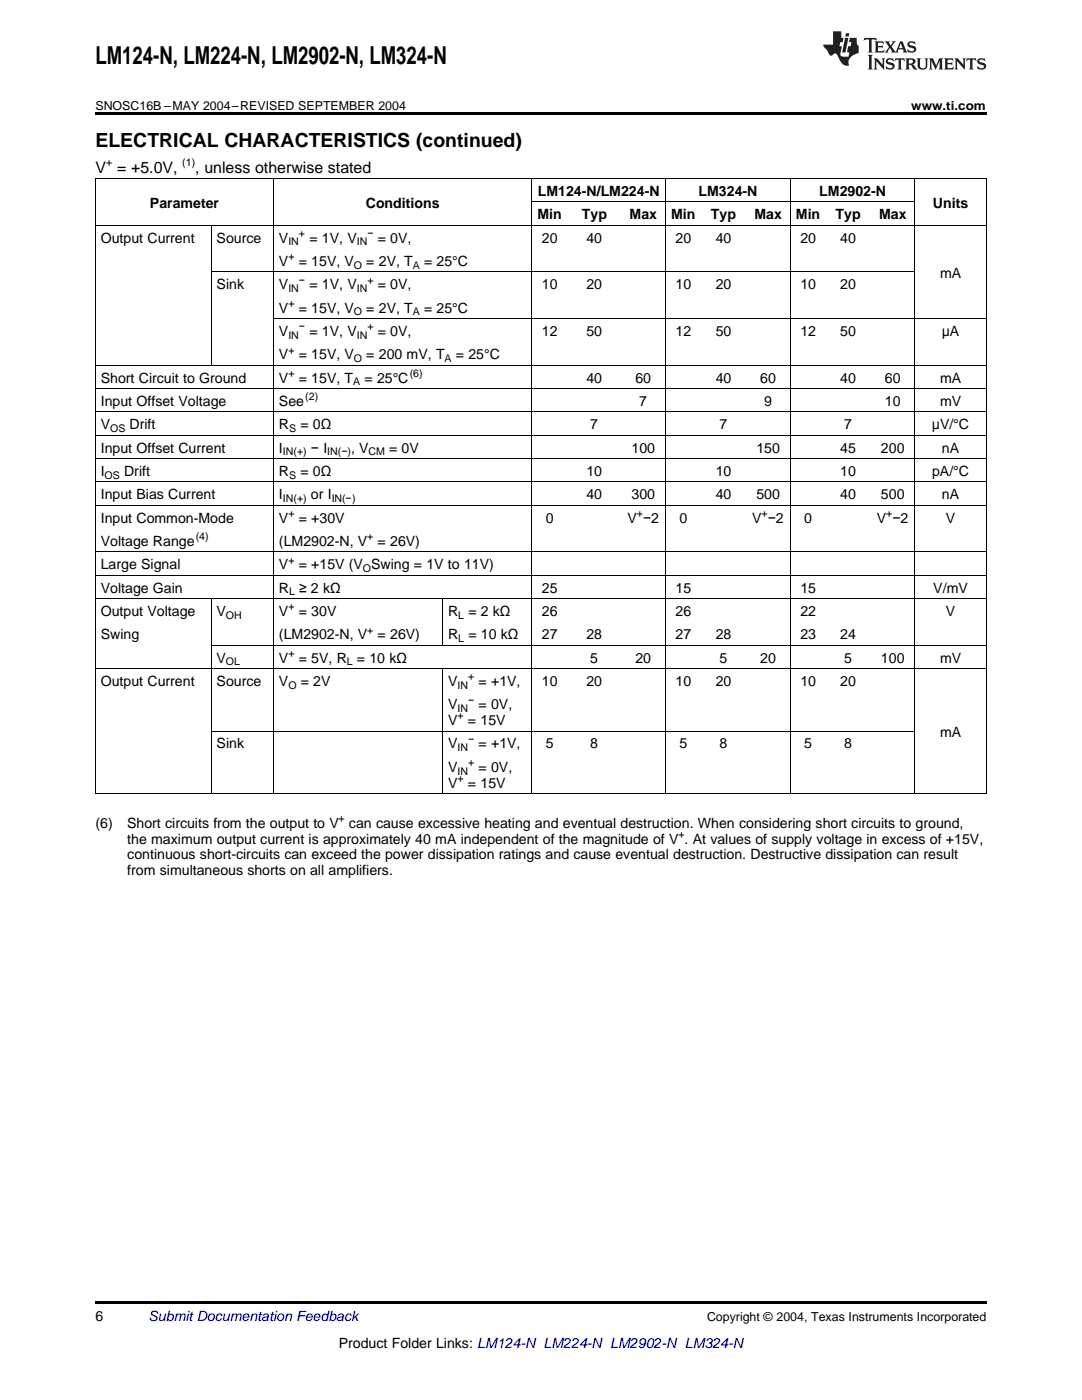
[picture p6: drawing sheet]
<svg xmlns="http://www.w3.org/2000/svg" width="216mm" height="279mm" viewBox="0 0 216 279" stroke-linecap="round" stroke-linejoin="round" font-family="sans-serif">
<defs><g id="words">
<text font-size="4.9" x="19" y="12.8">LM124-N, LM224-N, LM2902-N, LM324-N</text>
<text font-size="3.9" x="19" y="29.3">ELECTRICAL CHARACTERISTICS (continued)</text>
<g font-size="3.2">
<text x="19" y="34.4">V = +5.0V,</text>
<text x="38.9" y="34.4">, unless otherwise stated</text>
</g>
<g font-size="2.8">
<text x="29.9" y="41.4">Parameter</text>
<text x="73" y="41.4">Conditions</text>
<text x="107.3" y="39.1">LM124-N/LM224-N</text>
<text x="139.4" y="39.1">LM324-N</text>
<text x="163.5" y="39.1">LM2902-N</text>
<text x="186.2" y="41.4">Units</text>
<text x="107.2" y="43.7">Min</text>
<text x="116.1" y="43.7">Typ</text>
<text x="125.6" y="43.7">Max</text>
<text x="133.9" y="43.7">Min</text>
<text x="141.9" y="43.7">Typ</text>
<text x="150.5" y="43.7">Max</text>
<text x="158.8" y="43.7">Min</text>
<text x="166.7" y="43.7">Typ</text>
<text x="175.4" y="43.7">Max</text>
<text x="20.1" y="48.4">Output Current</text>
<text x="43.2" y="48.4">Source</text>
<text x="55.7" y="48.4">V</text>
<text x="55.7" y="53.1">V</text>
<text x="59.6" y="53.1">= 15V, V</text>
<text x="61.7" y="48.4">= 1V, V</text>
<text x="73.1" y="53.1">= 2V, T</text>
<text x="75.4" y="48.4">= 0V,</text>
<text x="84.6" y="53.1">= 25°C</text>
<text x="108.1" y="48.4">20</text>
<text x="117" y="48.4">40</text>
<text x="134.8" y="48.4">20</text>
<text x="142.8" y="48.4">40</text>
<text x="159.7" y="48.4">20</text>
<text x="167.7" y="48.4">40</text>
<text x="43.2" y="57.7">Sink</text>
<text x="55.7" y="57.7">V</text>
<text x="61.7" y="57.7">= 1V, V</text>
<text x="75.4" y="57.7">= 0V,</text>
<text x="108.1" y="57.7">10</text>
<text x="117" y="57.7">20</text>
<text x="134.8" y="57.7">10</text>
<text x="142.8" y="57.7">20</text>
<text x="159.7" y="57.7">10</text>
<text x="167.7" y="57.7">20</text>
<text x="187.6" y="55.4">mA</text>
<text x="55.7" y="62.4">V</text>
<text x="59.6" y="62.4">= 15V, V</text>
<text x="73.1" y="62.4">= 2V, T</text>
<text x="84.6" y="62.4">= 25°C</text>
<text x="55.7" y="67">V</text>
<text x="55.7" y="71.7">V</text>
<text x="59.6" y="71.7">= 15V, V</text>
<text x="61.7" y="67">= 1V, V</text>
<text x="73.1" y="71.7">= 200 mV, T</text>
<text x="75.4" y="67">= 0V,</text>
<text x="91" y="71.7">= 25°C</text>
<text x="108.1" y="67">12</text>
<text x="117" y="67">50</text>
<text x="134.8" y="67">12</text>
<text x="142.8" y="67">50</text>
<text x="159.7" y="67">12</text>
<text x="167.7" y="67">50</text>
<text x="187.9" y="67">μA</text>
<text x="20.1" y="76.3">Short Circuit to Ground</text>
<text x="55.7" y="76.3">V</text>
<text x="59.6" y="76.3">= 15V, T</text>
<text x="72.7" y="76.3">= 25°C</text>
<text x="117" y="76.3">40</text>
<text x="126.8" y="76.3">60</text>
<text x="142.8" y="76.3">40</text>
<text x="151.7" y="76.3">60</text>
<text x="167.7" y="76.3">40</text>
<text x="176.6" y="76.3">60</text>
<text x="187.6" y="76.3">mA</text>
<text x="20.1" y="81">Input Offset Voltage</text>
<text x="55.7" y="81">See</text>
<text x="127.6" y="81">7</text>
<text x="152.5" y="81">9</text>
<text x="176.6" y="81">10</text>
<text x="187.6" y="81">mV</text>
<text x="20.1" y="85.7">V</text>
<text x="25.9" y="85.7">Drift</text>
<text x="55.7" y="85.7">R</text>
<text x="59.9" y="85.7">= 0Ω</text>
<text x="117.8" y="85.7">7</text>
<text x="143.6" y="85.7">7</text>
<text x="168.5" y="85.7">7</text>
<text x="185.9" y="85.7">μV/°C</text>
<text x="20.1" y="90.3">Input Offset Current</text>
<text x="20.1" y="95">I</text>
<text x="24.8" y="95">Drift</text>
<text x="55.7" y="90.3">I</text>
<text x="55.7" y="95">R</text>
<text x="59.9" y="95">= 0Ω</text>
<text x="62.1" y="90.3">− I</text>
<text x="70.1" y="90.3">, V</text>
<text x="77.6" y="90.3">= 0V</text>
<text x="117" y="95">10</text>
<text x="126" y="90.3">100</text>
<text x="142.8" y="95">10</text>
<text x="150.9" y="90.3">150</text>
<text x="167.7" y="90.3">45</text>
<text x="167.7" y="95">10</text>
<text x="175.8" y="90.3">200</text>
<text x="186" y="95">pA/°C</text>
<text x="188" y="90.3">nA</text>
<text x="20.1" y="99.6">Input Bias Current</text>
<text x="55.7" y="99.6">I</text>
<text x="62.1" y="99.6">or I</text>
<text x="117" y="99.6">40</text>
<text x="126" y="99.6">300</text>
<text x="142.8" y="99.6">40</text>
<text x="150.9" y="99.6">500</text>
<text x="167.7" y="99.6">40</text>
<text x="175.8" y="99.6">500</text>
<text x="188" y="99.6">nA</text>
<text x="20.1" y="104.3">Input Common-Mode</text>
<text x="55.7" y="104.3">V</text>
<text x="59.6" y="104.3">= +30V</text>
<text x="108.9" y="104.3">0</text>
<text x="125.2" y="104.3">V −2</text>
<text x="135.6" y="104.3">0</text>
<text x="150.1" y="104.3">V −2</text>
<text x="160.5" y="104.3">0</text>
<text x="175" y="104.3">V −2</text>
<text x="188.7" y="104.3">V</text>
<text x="20.1" y="108.9">Voltage Range</text>
<text x="20.1" y="113.6">Large Signal</text>
<text x="55.7" y="108.9">(LM2902-N, V</text>
<text x="55.7" y="113.6">V</text>
<text x="59.6" y="113.6">= +15V (V Swing = 1V to 11V)</text>
<text x="75.4" y="108.9">= 26V)</text>
<text x="20.1" y="118.3">Voltage Gain</text>
<text x="55.7" y="118.3">R</text>
<text x="59.7" y="118.3">≥ 2 kΩ</text>
<text x="108.1" y="118.3">25</text>
<text x="134.8" y="118.3">15</text>
<text x="159.7" y="118.3">15</text>
<text x="186.2" y="118.3">V/mV</text>
<text x="20.1" y="122.9">Output Voltage</text>
<text x="43.2" y="122.9">V</text>
<text x="55.7" y="122.9">V</text>
<text x="59.6" y="122.9">= 30V</text>
<text x="89.4" y="122.9">R</text>
<text x="93.5" y="122.9">= 2 kΩ</text>
<text x="108.1" y="122.9">26</text>
<text x="134.8" y="122.9">26</text>
<text x="159.7" y="122.9">22</text>
<text x="188.7" y="122.9">V</text>
<text x="20.1" y="127.6">Swing</text>
<text x="55.7" y="127.6">(LM2902-N, V</text>
<text x="75.4" y="127.6">= 26V)</text>
<text x="89.4" y="127.6">R</text>
<text x="93.5" y="127.6">= 10 kΩ</text>
<text x="108.1" y="127.6">27</text>
<text x="117" y="127.6">28</text>
<text x="134.8" y="127.6">27</text>
<text x="142.8" y="127.6">28</text>
<text x="159.7" y="127.6">23</text>
<text x="167.7" y="127.6">24</text>
<text x="20.1" y="136.9">Output Current</text>
<text x="43.2" y="132.2">V</text>
<text x="43.2" y="136.9">Source</text>
<text x="55.7" y="132.2">V</text>
<text x="55.7" y="136.9">V</text>
<text x="59.6" y="132.2">= 5V, R</text>
<text x="60" y="136.9">= 2V</text>
<text x="71.2" y="132.2">= 10 kΩ</text>
<text x="89.4" y="136.9">V</text>
<text x="95.5" y="136.9">= +1V,</text>
<text x="108.1" y="136.9">10</text>
<text x="117" y="136.9">20</text>
<text x="117.8" y="132.2">5</text>
<text x="126.8" y="132.2">20</text>
<text x="134.8" y="136.9">10</text>
<text x="142.8" y="136.9">20</text>
<text x="143.6" y="132.2">5</text>
<text x="151.7" y="132.2">20</text>
<text x="159.7" y="136.9">10</text>
<text x="167.7" y="136.9">20</text>
<text x="168.5" y="132.2">5</text>
<text x="175.8" y="132.2">100</text>
<text x="187.6" y="132.2">mV</text>
<text x="89.4" y="141.5">V</text>
<text x="95.5" y="141.5">= 0V,</text>
<text x="43.2" y="149.4">Sink</text>
<text x="89.4" y="144.7">V</text>
<text x="89.4" y="149.4">V</text>
<text x="93.4" y="144.7">= 15V</text>
<text x="95.5" y="149.4">= +1V,</text>
<text x="108.9" y="149.4">5</text>
<text x="117.8" y="149.4">8</text>
<text x="135.6" y="149.4">5</text>
<text x="143.6" y="149.4">8</text>
<text x="160.5" y="149.4">5</text>
<text x="168.5" y="149.4">8</text>
<text x="187.6" y="147">mA</text>
<text x="89.4" y="154">V</text>
<text x="95.5" y="154">= 0V,</text>
<text x="89.4" y="157.2">V</text>
<text x="93.4" y="157.2">= 15V</text>
<text x="19" y="165.2">(6)</text>
<text x="25.4" y="165.2">Short circuits from the output to V</text>
<text x="69.6" y="165.2">can cause excessive heating and eventual destruction. When considering short circuits to ground,</text>
<text x="25.4" y="168.3">the maximum output current is approximately 40 mA independent of the magnitude of V . At values of supply voltage in excess of +15V,</text>
<text x="25.4" y="171.5">continuous short-circuits can exceed the power dissipation ratings and cause eventual destruction. Destructive dissipation can result</text>
<text x="25.4" y="174.7">from simultaneous shorts on all amplifiers.</text>
<text x="19" y="263.6">6</text>
<text x="67.6" y="269">Product Folder Links: LM124-N LM224-N LM2902-N LM324-N</text>
</g>
<text font-size="2.8" fill="#0000c8" x="29.6" y="263.6">Submit Documentation Feedback</text>
<g font-size="2.5">
<text x="19" y="21.9">SNOSC16B –MAY 2004–REVISED SEPTEMBER 2004</text>
<text x="181.8" y="21.9">www.ti.com</text>
<text x="141.1" y="263.6">Copyright © 2004, Texas Instruments Incorporated</text>
</g>
<g font-size="2.1">
<text x="21.2" y="33.2">+</text>
<text x="36.4" y="33.2">(1)</text>
<text x="59.7" y="47.3">+</text>
<text x="73.3" y="47.3">−</text>
<text x="57.5" y="49">IN</text>
<text x="57.5" y="51.9">+</text>
<text x="70.6" y="53.6">O</text>
<text x="71.2" y="49">IN</text>
<text x="82.4" y="53.6">A</text>
<text x="57.5" y="58.3">IN</text>
<text x="59.7" y="56.6">−</text>
<text x="71.2" y="58.3">IN</text>
<text x="73.3" y="56.6">+</text>
<text x="57.5" y="61.2">+</text>
<text x="59.7" y="65.9">−</text>
<text x="70.6" y="62.9">O</text>
<text x="73.3" y="65.9">+</text>
<text x="82.4" y="62.9">A</text>
<text x="57.5" y="67.6">IN</text>
<text x="57.5" y="70.6">+</text>
<text x="71.2" y="67.6">IN</text>
<text x="57.5" y="75.2">+</text>
<text x="70.5" y="76.9">A</text>
<text x="70.6" y="72.2">O</text>
<text x="81.8" y="75.2">(6)</text>
<text x="88.7" y="72.2">A</text>
<text x="60.9" y="79.9">(2)</text>
<text x="22" y="86.2">OS</text>
<text x="57.7" y="86.2">S</text>
<text x="20.9" y="95.5">OS</text>
<text x="56.4" y="90.9">IN(+)</text>
<text x="57.7" y="95.5">S</text>
<text x="65.3" y="90.9">IN(−)</text>
<text x="73.5" y="90.9">CM</text>
<text x="56.4" y="100.2">IN(+)</text>
<text x="66.2" y="100.2">IN(−)</text>
<text x="39.1" y="107.8">(4)</text>
<text x="57.5" y="103.2">+</text>
<text x="73.3" y="107.8">+</text>
<text x="127.1" y="103.2">+</text>
<text x="152" y="103.2">+</text>
<text x="176.8" y="103.2">+</text>
<text x="57.5" y="112.5">+</text>
<text x="57.7" y="118.8">L</text>
<text x="72.4" y="114.2">O</text>
<text x="45.1" y="123.5">OH</text>
<text x="57.5" y="121.8">+</text>
<text x="91.4" y="123.5">L</text>
<text x="57.5" y="131.1">+</text>
<text x="73.3" y="126.4">+</text>
<text x="91.4" y="128.1">L</text>
<text x="45.1" y="132.8">OL</text>
<text x="57.5" y="137.4">O</text>
<text x="69.2" y="132.8">L</text>
<text x="91.3" y="137.4">IN</text>
<text x="93.4" y="135.7">+</text>
<text x="91.3" y="142.1">IN</text>
<text x="91.3" y="143.6">+</text>
<text x="93.4" y="140.4">−</text>
<text x="91.3" y="149.9">IN</text>
<text x="93.4" y="148.2">−</text>
<text x="91.3" y="154.6">IN</text>
<text x="93.4" y="152.9">+</text>
<text x="91.3" y="156.1">+</text>
<text x="67.6" y="164">+</text>
<text x="135.4" y="167.2">+</text>
</g>
</g></defs>
<path d="M19 22.5h177.8v.5h-177.8zM19 259.7h177.8v.5h-177.8z" fill="#000"/>
<g fill="none" stroke="#000" stroke-width=".2">
<path d="M19 35.6h177.8M19.1 35.7v122.8M54.6 35.7v122.8M106.1 35.7v122.8M132.8 35.7v122.8M157.7 35.7v122.8M182.5 35.7v122.8M196.8 35.7v122.8M19 45h177.8M42.1 45v28M42.2 54.3h140.4M106.2 40.3h76.4"/>
<path d="M19 77.6h177.8M19 72.9h177.8M54.6 63.6h142.2M19 96.2h177.8M19 91.5h177.8M19 86.9h177.8M19 82.2h177.8M19 119.5h177.8M19 114.8h177.8M19 110.2h177.8M19 100.8h177.8M42.1 119.5v39"/>
<path d="M88.3 119.5v9.3M19 133.4h177.8M42.2 128.8h154.6M88.3 133.5v25M19 158.4h177.8M42.2 145.9h140.4"/>
</g>
<g fill="#231f20">
<path d="M172.5 7.6l-.1 .5 .4-.2h.6v.1v2.1l-.2 .4h.9l-.2-.4v-2.1l.1-.1h.5l.5 .2-.2-.5zM174.5 8.3l.2 .3v1.5l-.2 .4h1.8l.2-.6a1.04 1.04 0 0 1-1.3 .2v-.7h.6l.3 .2v-.6l-.3 .2h-.6v-.6l.8-.1 .4 .3-.2-.5zM176.5 8.3l.9 1.1-.9 1.1h.8l-.2-.2 .4-.7 .5 .7-.2 .2h1.5l-.2-.2 .2-.4h.9l.1 .4-.2 .2h1l-.3-.3-.7-1.9h-.5l-.9 2-.8-1 .9-1h-.8l.1 .3-.4 .5-.3-.6 .1-.2zM179.7 8.6l.4 1h-.7zM181.3 8.4a.63 .63 0 0 0-.2 .7 .63 .63 0 0 0 .6 .4l.6 .2 .1 .2a.75 .75 0 0 1-.7 .4 .75 .75 0 0 1-.6-.5l.1 .7 .1-.1a1.11 1.11 0 0 0 1.5-.6 1.13 1.13 0 0 0-1.2-.8l-.1-.4a1.04 1.04 0 0 1 1.2 .2l-.2-.5-.2 .1-.4-.2zM173.2 10.9l.2 .4v2.2l-.2 .4h1l-.3-.4v-2.2l.3-.4zM174.3 11.6l.3 .4v1.5l-.3 .4h.8l-.2-.4v-1.3l1.5 1.7v-1.9l.2-.4h-.7l.2 .4v.9l-1.1-1.3zM177 11.8a.62 .62 0 0 0-.2 .7 .62 .62 0 0 0 .6 .4l.6 .1 .1 .3a.76 .76 0 0 1-.7 .3 .76 .76 0 0 1-.7-.4l.2 .7 .1-.1a1.11 1.11 0 0 0 1.5-.6 1.13 1.13 0 0 0-1.2-.8l-.1-.4a1.04 1.04 0 0 1 1.2 .2l-.2-.6-.2 .1-.5-.1zM178.7 11.6l-.2 .6a.61 .61 0 0 1 .8-.3v1.6l-.2 .4h.9l-.2-.4v-1.6a.63 .63 0 0 1 .7 .3l-.1-.6zM180.6 11.6l.3 .4v1.5l-.3 .4h1l-.2-.2-.1-.8 .6 .2a.76 .76 0 0 0 1.2 .7l-1-1a.58 .58 0 0 0 .6-.5 .58 .58 0 0 0-.5-.6zM181.4 11.9h.1a.45 .45 0 0 1 .5 .1 .45 .45 0 0 1 .1 .5l-.8 .2zM182.9 11.6l.2 .2a2.17 2.17 0 0 0 .3 1.9 .99 .99 0 0 0 1.6-.6v-1.1l.2-.4h-.7l.2 .2a1.92 1.92 0 0 1-.2 1.8 .6 .6 0 0 1-.9-.5v-1.1l.2-.4zM185.4 11.6l.2 .4v1.5l-.2 .4h.7l-.2-.4v-1.4l.8 1.8 .8-1.8v1.4l-.2 .4h.9l-.2-.4v-1.5l.2-.4h-.8l-.6 1.5-.6-1.5zM188.4 11.6l.2 .4v1.5l-.2 .4h1.8l.1-.6a1.04 1.04 0 0 1-1.2 .1v-.6h.5l.4 .2v-.6l-.4 .2h-.5v-.7h.8l.3 .3-.1-.6zM190.5 11.6l.2 .4v1.5l-.2 .4h.7l-.2-.4v-1.3l1.5 1.7v-1.9l.2-.4h-.7l.2 .4v.9l-1.1-1.3zM192.9 11.6l-.1 .6a.61 .61 0 0 1 .7-.3l.1 1.6-.3 .4h1l-.3-.4 .1-1.6a.63 .63 0 0 1 .7 .3l-.1-.6zM195.2 11.8a.62 .62 0 0 0-.2 .7 .62 .62 0 0 0 .6 .4l.6 .1 .1 .3a.76 .76 0 0 1-.7 .3 .76 .76 0 0 1-.6-.4l.1 .7 .1-.1a1.11 1.11 0 0 0 1.6-.6 1.13 1.13 0 0 0-1.3-.8l-.1-.4a1.04 1.04 0 0 1 1.2 .2l-.1-.6-.2 .1-.5-.1z"/>
<path d="M166.2 6.3v2.6h-1.9v.4l.8 .9a.91 .91 0 0 0 1 .8 .56 .56 0 0 1 .5-.3 .56 .56 0 0 1 .5 .3l.4 .8a1.53 1.53 0 0 0 1.9 1.2 1.54 1.54 0 0 1 1-2.1l.9-.3v-1.4a1.52 1.52 0 0 1-.4-1.6h-1.3l-.2 .8h.5l-.2 .8h-.5l-.1 1v.2l.4 .1-.2 .8a1.93 1.93 0 0 1-1.6-.3l.3-1.8h-.5l.2-.8h.4l.2-.8h-.4v-1.3zM168.6 7.6l-.6 2.9h.7l.6-2.9zM168.8 6.6l-.1 .7h.6l.2-.7z"/>
</g>
<use href="#words"/>
</svg>
